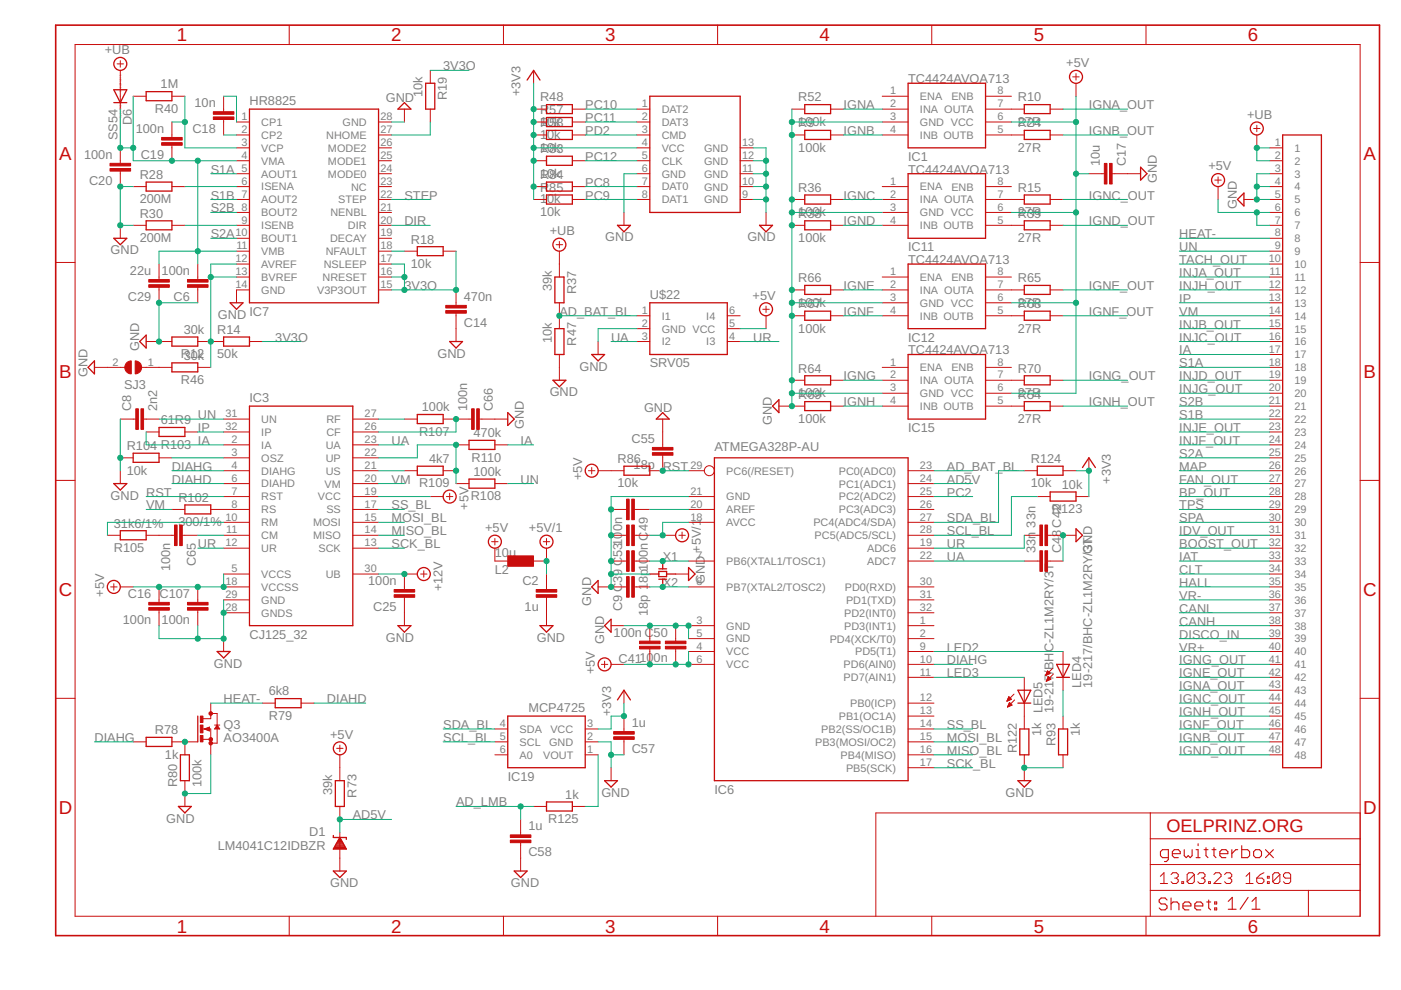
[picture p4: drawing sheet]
<svg xmlns="http://www.w3.org/2000/svg" width="297mm" height="210mm" viewBox="0 0 297 210" stroke-linecap="round" stroke-linejoin="round" font-family="sans-serif">
<defs><g id="words">
<g font-size="4" fill="#c90d0c">
<text x="37.5" y="8.8">1</text>
<text x="82.9" y="8.8">2</text>
<text x="128.3" y="8.8">3</text>
<text x="173.7" y="8.8">4</text>
<text x="219.2" y="8.8">5</text>
<text x="264.6" y="8.8">6</text>
<text x="12.6" y="33.9">A</text>
<text x="289.1" y="33.9">A</text>
<text x="12.6" y="80.1">B</text>
<text x="289.1" y="80.1">B</text>
<text x="12.5" y="126.4">C</text>
<text x="289" y="126.4">C</text>
<text x="12.5" y="172.6">D</text>
<text x="289" y="172.6">D</text>
<text x="37.5" y="197.7">1</text>
<text x="82.9" y="197.7">2</text>
<text x="128.3" y="197.7">3</text>
<text x="173.7" y="197.7">4</text>
<text x="219.2" y="197.7">5</text>
<text x="264.6" y="197.7">6</text>
</g>
<text font-size="3.9" fill="#c90d0c" x="247.3" y="176.5">OELPRINZ.ORG</text>
<g font-size="2.7" fill="#808080">
<text x="22.2" y="11.5">+UB</text>
<text x="94" y="14.9">3V3O</text>
<text x="192.5" y="17.7">TC4424AVOA</text>
<text x="209.5" y="17.7">713</text>
<text x="226.1" y="14.2">+5V</text>
<text x="32.9" y="23.9">R40</text>
<text x="34.1" y="18.8">1M</text>
<text x="41.2" y="22.7">10n</text>
<text x="52.9" y="22.3">HR8825</text>
<text x="81.8" y="21.6">GND</text>
<text x="89.6" y="20.6" transform="rotate(-90 89.6 20.6)">10k</text>
<text x="94.8" y="21.3" transform="rotate(-90 94.8 21.3)">R19</text>
<text x="110.4" y="20.4" transform="rotate(-90 110.4 20.4)">+3V3</text>
<text x="114.5" y="21.5">R48</text>
<text x="124.1" y="23.1">PC10</text>
<text x="169.3" y="21.5">R52</text>
<text x="178.8" y="23.1">IGNA</text>
<text x="215.8" y="21.5">R10</text>
<text x="230.9" y="23.1">IGNA_OUT</text>
<text x="24.9" y="29.8" transform="rotate(-90 24.9 29.8)">SS54</text>
<text x="28" y="26.6" transform="rotate(-90 28 26.6)">D6</text>
<text x="28.8" y="28.2">100n</text>
<text x="40.8" y="28.2">C18</text>
<text x="114.5" y="26.7">10k</text>
<text x="114.5" y="29.4">10k</text>
<text x="114.5" y="24.3">R57</text>
<text x="114.5" y="27">R58</text>
<text x="124.1" y="25.9">PC11</text>
<text x="124.1" y="28.6">PD2</text>
<text x="169.3" y="26.7">100k</text>
<text x="169.3" y="27">R9</text>
<text x="178.8" y="28.6">IGNB</text>
<text x="215.8" y="26.7">27R</text>
<text x="215.8" y="27">R24</text>
<text x="230.9" y="28.6">IGNB_OUT</text>
<text x="264.4" y="25.2">+UB</text>
<text x="17.8" y="33.7">100n</text>
<text x="29.8" y="33.7">C19</text>
<text x="114.5" y="32.2">10k</text>
<text x="114.5" y="32.5">R83</text>
<text x="124.1" y="34.1">PC12</text>
<text x="169.3" y="32.2">100k</text>
<text x="192.5" y="34.1">IC1</text>
<text x="215.8" y="32.2">27R</text>
<text x="233.2" y="35.2" transform="rotate(-90 233.2 35.2)">10u</text>
<text x="238.7" y="35.2" transform="rotate(-90 238.7 35.2)">C17</text>
<text x="18.9" y="39.2">C20</text>
<text x="29.6" y="37.9">R28</text>
<text x="44.7" y="36.8">S1A</text>
<text x="114.5" y="37.6">10k</text>
<text x="114.5" y="37.9">R84</text>
<text x="114.5" y="40.7">R85</text>
<text x="124.1" y="39.6">PC8</text>
<text x="169.3" y="40.7">R36</text>
<text x="192.5" y="36.8">TC4424AVOA713</text>
<text x="215.8" y="40.7">R15</text>
<text x="245.2" y="38.9" transform="rotate(-90 245.2 38.9)">GND</text>
<text x="256.2" y="36.1">+5V</text>
<text x="29.6" y="43.1">200M</text>
<text x="29.6" y="46.2">R30</text>
<text x="44.7" y="42.3">S1B</text>
<text x="44.7" y="45">S2B</text>
<text x="85.7" y="42.3">STEP</text>
<text x="85.7" y="47.8">DIR</text>
<text x="114.5" y="43.1">10k</text>
<text x="114.5" y="45.9">10k</text>
<text x="124.1" y="42.3">PC9</text>
<text x="169.3" y="45.9">100k</text>
<text x="169.3" y="46.2">R38</text>
<text x="178.8" y="42.3">IGNC</text>
<text x="178.8" y="47.8">IGND</text>
<text x="215.8" y="45.9">27R</text>
<text x="215.8" y="46.2">R39</text>
<text x="230.9" y="42.3">IGNC_OUT</text>
<text x="230.9" y="47.8">IGND_OUT</text>
<text x="262.2" y="44.4" transform="rotate(-90 262.2 44.4)">GND</text>
<text x="23.5" y="53.9">GND</text>
<text x="29.6" y="51.3">200M</text>
<text x="44.7" y="50.5">S2A</text>
<text x="87.1" y="51.6">R18</text>
<text x="116.5" y="49.8">+UB</text>
<text x="128.3" y="51.2">GND</text>
<text x="158.5" y="51.2">GND</text>
<text x="169.3" y="51.3">100k</text>
<text x="192.5" y="53.3">IC11</text>
<text x="215.8" y="51.3">27R</text>
<text x="250" y="53.3">UN</text>
<text x="250" y="50.5">HEAT-</text>
<text x="27.5" y="58.3">22u</text>
<text x="34.3" y="58.3">100n</text>
<text x="87.1" y="56.8">10k</text>
<text x="169.3" y="59.9">R66</text>
<text x="192.5" y="56">TC4424AVOA</text>
<text x="209.5" y="56">713</text>
<text x="215.8" y="59.9">R65</text>
<text x="250" y="58.7">INJA_OUT</text>
<text x="250" y="56">TACH_OUT</text>
<text x="27.1" y="63.8">C29</text>
<text x="36.8" y="63.8">C6</text>
<text x="85.7" y="61.5">3V3O</text>
<text x="98.3" y="63.8">470n</text>
<text x="117" y="61.7" transform="rotate(-90 117 61.7)">39k</text>
<text x="122.1" y="62.3" transform="rotate(-90 122.1 62.3)">R37</text>
<text x="137.8" y="63.4">U$22</text>
<text x="159.6" y="63.5">+5V</text>
<text x="169.3" y="65">100k</text>
<text x="169.3" y="65.3">R67</text>
<text x="178.8" y="61.5">IGNE</text>
<text x="215.8" y="65">27R</text>
<text x="215.8" y="65.3">R68</text>
<text x="230.9" y="61.5">IGNE_OUT</text>
<text x="250" y="64.2">IP</text>
<text x="250" y="61.5">INJH_OUT</text>
<text x="38.9" y="70.8">30k</text>
<text x="46" y="70.8">R14</text>
<text x="46.2" y="67.6">GND</text>
<text x="52.9" y="66.9">IC7</text>
<text x="98.3" y="69.3">C14</text>
<text x="118.6" y="66.9">AD_BAT_BL</text>
<text x="169.3" y="70.5">100k</text>
<text x="178.8" y="66.9">IGNF</text>
<text x="215.8" y="70.5">27R</text>
<text x="230.9" y="66.9">IGNF_OUT</text>
<text x="250" y="66.9">VM</text>
<text x="250" y="69.7">INJB_OUT</text>
<text x="29.5" y="74.5" transform="rotate(-90 29.5 74.5)">GND</text>
<text x="38.3" y="76">R12</text>
<text x="38.9" y="76.3">30k</text>
<text x="46" y="76">50k</text>
<text x="58.4" y="72.4">3V3O</text>
<text x="92.7" y="75.8">GND</text>
<text x="117" y="72.7" transform="rotate(-90 117 72.7)">10k</text>
<text x="122.1" y="73.3" transform="rotate(-90 122.1 73.3)">R47</text>
<text x="129.6" y="72.4">UA</text>
<text x="137.8" y="77.9">SRV05</text>
<text x="159.7" y="72.4">UR</text>
<text x="192.5" y="75.2">TC4424AVOA713</text>
<text x="192.5" y="72.4">IC12</text>
<text x="250" y="75.2">IA</text>
<text x="250" y="72.4">INJC_OUT</text>
<text x="250" y="77.9">S1A</text>
<text x="18.5" y="79.9" transform="rotate(-90 18.5 79.9)">GND</text>
<text x="26.3" y="82.6">SJ3</text>
<text x="38.3" y="81.4">R46</text>
<text x="122.9" y="78.6">GND</text>
<text x="169.3" y="79">R64</text>
<text x="178.8" y="80.6">IGNG</text>
<text x="215.8" y="79">R70</text>
<text x="230.9" y="80.6">IGNG_OUT</text>
<text x="250" y="80.6">INJD_OUT</text>
<text x="250" y="83.4">INJG_OUT</text>
<text x="27.8" y="87.2" transform="rotate(-90 27.8 87.2)">C8</text>
<text x="33.3" y="87.2" transform="rotate(-90 33.3 87.2)">2n2</text>
<text x="34.1" y="90">61R9</text>
<text x="41.9" y="88.8">UN</text>
<text x="52.9" y="85.3">IC3</text>
<text x="89.4" y="87.2">100k</text>
<text x="99" y="87.2" transform="rotate(-90 99 87.2)">100n</text>
<text x="104.5" y="87.2" transform="rotate(-90 104.5 87.2)">C66</text>
<text x="116.5" y="84.1">GND</text>
<text x="136.6" y="87.4">GND</text>
<text x="169.3" y="84.2">100k</text>
<text x="169.3" y="89.7">100k</text>
<text x="169.3" y="84.5">R69</text>
<text x="178.8" y="86.1">IGNH</text>
<text x="215.8" y="89.7">27R</text>
<text x="215.8" y="84.2">27R</text>
<text x="215.8" y="84.5">R54</text>
<text x="230.9" y="86.1">IGNH_OUT</text>
<text x="250" y="88.8">S1B</text>
<text x="250" y="86.1">S2B</text>
<text x="26.9" y="95.4">R104 R103</text>
<text x="41.9" y="91.6">IP</text>
<text x="41.9" y="94.3">IA</text>
<text x="83" y="94.3">UA</text>
<text x="88.9" y="92.4">R107</text>
<text x="100.4" y="92.7">470k</text>
<text x="110.4" y="94.3">IA</text>
<text x="111.1" y="90.9" transform="rotate(-90 111.1 90.9)">GND</text>
<text x="133.9" y="93.9">C55</text>
<text x="151.5" y="95.7">ATMEGA328P-AU</text>
<text x="163.7" y="90.1" transform="rotate(-90 163.7 90.1)">GND</text>
<text x="192.5" y="91.6">IC15</text>
<text x="250" y="91.6">INJE_OUT</text>
<text x="250" y="94.3">INJF_OUT</text>
<text x="26.9" y="100.6">10k</text>
<text x="36.5" y="99.8">DIAHG</text>
<text x="91" y="98.2">4k7</text>
<text x="100" y="97.9">R110</text>
<text x="100.4" y="100.9">100k</text>
<text x="123.4" y="101.9" transform="rotate(-90 123.4 101.9)">+5V</text>
<text x="130.9" y="98.2">R86</text>
<text x="134.3" y="99.4">18p</text>
<text x="140.5" y="99.8">RST</text>
<text x="200.7" y="99.8">AD_BAT_BL</text>
<text x="218.5" y="98.2">R124</text>
<text x="250" y="99.8">MAP</text>
<text x="250" y="97.1">S2A</text>
<text x="23.5" y="106">GND</text>
<text x="31" y="105.3">RST</text>
<text x="36.5" y="102.5">DIAHD</text>
<text x="37.8" y="106.4">R102</text>
<text x="83" y="102.5">VM</text>
<text x="88.9" y="103.3">R109</text>
<text x="99.8" y="106.1">R108</text>
<text x="110.4" y="102.5">UN</text>
<text x="130.9" y="103.4">10k</text>
<text x="200.7" y="105.3">PC2</text>
<text x="200.7" y="102.5">AD5V</text>
<text x="218.5" y="103.4">10k</text>
<text x="225.1" y="103.6">10k</text>
<text x="235.5" y="102.5" transform="rotate(-90 235.5 102.5)">+3V3</text>
<text x="250" y="105.3">BP_OUT</text>
<text x="250" y="102.5">FAN_OUT</text>
<text x="24.1" y="111.9">31k6/1%</text>
<text x="31" y="108">VM</text>
<text x="37.8" y="111.6">3</text>
<text x="39.3" y="111.6">00/1%</text>
<text x="83" y="110.8">MOSI_BL</text>
<text x="83" y="113.5">MISO_BL</text>
<text x="83" y="108">SS_BL</text>
<text x="99.3" y="108.1" transform="rotate(-90 99.3 108.1)">+5V</text>
<text x="102.9" y="112.8">+5V</text>
<text x="112.1" y="112.8">+5V/1</text>
<text x="131.9" y="112.7" transform="rotate(-90 131.9 112.7)">0n</text>
<text x="137.4" y="112.7" transform="rotate(-90 137.4 112.7)">49</text>
<text x="200.7" y="113.5">SCL_BL</text>
<text x="200.7" y="110.8">SDA_BL</text>
<text x="219.5" y="111.8" transform="rotate(-90 219.5 111.8)">33n</text>
<text x="223" y="108.8">R123</text>
<text x="250" y="113.5">IDV_OUT</text>
<text x="250" y="108">TPS</text>
<text x="250" y="110.8">SPA</text>
<text x="24.1" y="117">R105</text>
<text x="41.9" y="116.2">UR</text>
<text x="83" y="116.2">SCK_BL</text>
<text x="104.9" y="118.2">10</text>
<text x="107.9" y="118.2">u</text>
<text x="131.9" y="118.2" transform="rotate(-90 131.9 118.2)">5310</text>
<text x="137.4" y="118.2" transform="rotate(-90 137.4 118.2)">0n C</text>
<text x="140.5" y="119">X1</text>
<text x="148.6" y="117.2" transform="rotate(-90 148.6 117.2)">+5V/1</text>
<text x="200.7" y="119">UA</text>
<text x="200.7" y="116.2">UR</text>
<text x="219.5" y="117.3" transform="rotate(-90 219.5 117.3)">33n</text>
<text x="225" y="117.3" transform="rotate(-90 225 117.3)">C48 C42</text>
<text x="231.6" y="117.1" transform="rotate(-90 231.6 117.1)">3T</text>
<text x="250" y="119">IAT</text>
<text x="250" y="116.2">BOOST_OUT</text>
<text x="36.1" y="121.2" transform="rotate(-90 36.1 121.2)">100n</text>
<text x="41.5" y="120.1" transform="rotate(-90 41.5 120.1)">C65</text>
<text x="78.1" y="124">100n</text>
<text x="93.8" y="125.4" transform="rotate(-90 93.8 125.4)">+12V</text>
<text x="104.9" y="121.7">L2</text>
<text x="110.8" y="124">C2</text>
<text x="131.9" y="123.6" transform="rotate(-90 131.9 123.6)">39 C</text>
<text x="137.4" y="123.6" transform="rotate(-90 137.4 123.6)">8p10</text>
<text x="140.5" y="124.4">X2</text>
<text x="149.4" y="123.8" transform="rotate(-90 149.4 123.8)">GND</text>
<text x="250" y="121.7">CLT</text>
<text x="250" y="124.4">HALL</text>
<text x="22.1" y="126.5" transform="rotate(-90 22.1 126.5)">+5V</text>
<text x="27.1" y="126.8">C16</text>
<text x="33.8" y="126.8">C107</text>
<text x="79.1" y="129.5">C25</text>
<text x="111.2" y="129.5">1u</text>
<text x="125.3" y="128.4" transform="rotate(-90 125.3 128.4)">GND</text>
<text x="131.9" y="129.6" transform="rotate(-90 131.9 129.6)">C9 C</text>
<text x="137.4" y="130.6" transform="rotate(-90 137.4 130.6)">18p 1</text>
<text x="250" y="129.9">CANL</text>
<text x="250" y="127.2">VR-</text>
<text x="26" y="132.2">100n</text>
<text x="34.3" y="132.2">100n</text>
<text x="52.9" y="135.4">CJ125_32</text>
<text x="81.8" y="136.1">GND</text>
<text x="113.8" y="136.1">GND</text>
<text x="128.1" y="136.6" transform="rotate(-90 128.1 136.6)">GND</text>
<text x="130.1" y="135">100n C</text>
<text x="138.6" y="135">50</text>
<text x="250" y="135.4">DISCO_IN</text>
<text x="250" y="132.7">CANH</text>
<text x="45.4" y="141.6">GND</text>
<text x="126.1" y="142.9" transform="rotate(-90 126.1 142.9)">+5V</text>
<text x="131.2" y="140.5">C4110</text>
<text x="138.6" y="140.5">0n</text>
<text x="200.7" y="140.9">DIAHG</text>
<text x="200.7" y="138.1">LED2</text>
<text x="200.7" y="143.6">LED3</text>
<text x="250" y="143.6">IGNE_OUT</text>
<text x="250" y="140.9">IGNG_OUT</text>
<text x="250" y="138.1">VR+</text>
<text x="47.4" y="149.1">HEAT-</text>
<text x="57" y="147.5">6k8</text>
<text x="69.3" y="149.1">DIAHD</text>
<text x="229.2" y="145.8" transform="rotate(-90 229.2 145.8)">LED4</text>
<text x="231.6" y="145.8" transform="rotate(-90 231.6 145.8)">19-217/BHC-ZL1M2RY/GND</text>
<text x="250" y="149.1">IGNC_OUT</text>
<text x="250" y="146.3">IGNA_OUT</text>
<text x="32.9" y="155.7">R78</text>
<text x="47.4" y="154.6">Q3</text>
<text x="57" y="152.6">R79</text>
<text x="94" y="154.6">SDA_BL</text>
<text x="112" y="151">MCP4725</text>
<text x="129.6" y="151.8" transform="rotate(-90 129.6 151.8)">+3V3</text>
<text x="133.9" y="154.2">1u</text>
<text x="200.7" y="154.6">SS_BL</text>
<text x="221" y="151.3" transform="rotate(-90 221 151.3)">LED5</text>
<text x="223.3" y="151.3" transform="rotate(-90 223.3 151.3)">19-217/BHC-ZL1M2RY/3T</text>
<text x="250" y="154.6">IGNF_OUT</text>
<text x="250" y="151.8">IGNH_OUT</text>
<text x="20" y="157.3">DIAHG</text>
<text x="35" y="160.9">1k</text>
<text x="47.4" y="157.3">AO3400A</text>
<text x="70" y="156.6">+5V</text>
<text x="94" y="157.3">SCL_BL</text>
<text x="133.9" y="159.6">C57</text>
<text x="200.7" y="157.3">MOSI_BL</text>
<text x="200.7" y="160">MISO_BL</text>
<text x="215.6" y="159.7" transform="rotate(-90 215.6 159.7)">R122</text>
<text x="220.7" y="156.1" transform="rotate(-90 220.7 156.1)">1k</text>
<text x="223.8" y="158.2" transform="rotate(-90 223.8 158.2)">R93</text>
<text x="229" y="156.1" transform="rotate(-90 229 156.1)">1k</text>
<text x="250" y="157.3">IGNB_OUT</text>
<text x="250" y="160">IGND_OUT</text>
<text x="37.6" y="166.9" transform="rotate(-90 37.6 166.9)">R80</text>
<text x="42.8" y="166.9" transform="rotate(-90 42.8 166.9)">100k</text>
<text x="107.7" y="165.5">IC19</text>
<text x="200.7" y="162.8">SCK_BL</text>
<text x="70.4" y="168.5" transform="rotate(-90 70.4 168.5)">39k</text>
<text x="74.8" y="173.7">AD5V</text>
<text x="75.6" y="169.1" transform="rotate(-90 75.6 169.1)">R73</text>
<text x="96.7" y="171">AD_LMB</text>
<text x="119.9" y="169.4">1k</text>
<text x="127.5" y="168.9">GND</text>
<text x="151.5" y="168.3">IC6</text>
<text x="213.2" y="168.9">GND</text>
<text x="35.2" y="174.4">GND</text>
<text x="65.6" y="177.2">D1</text>
<text x="112" y="176.1">1u</text>
<text x="116.2" y="174.5">R125</text>
<text x="46.2" y="180.2">LM4041C12IDBZR</text>
<text x="112" y="181.5">C58</text>
<text x="70" y="188.1">GND</text>
<text x="108.3" y="188.1">GND</text>
</g>
<g font-size="2.3" fill="#808080">
<text x="136.1" y="22.8">1</text>
<text x="140.3" y="24">DAT2</text>
<text x="188.7" y="20">1</text>
<text x="188.7" y="22.8">2</text>
<text x="195.1" y="21.2">ENA</text>
<text x="195.1" y="24">INA OUTA</text>
<text x="201.7" y="21.2">ENB</text>
<text x="211.5" y="22.8">7</text>
<text x="211.5" y="20">8</text>
<text x="51.2" y="25.5">1</text>
<text x="51.2" y="28.2">2</text>
<text x="55.4" y="26.7">CP1</text>
<text x="55.4" y="29.4">CP2</text>
<text x="69.2" y="29.4">NHOME</text>
<text x="72.6" y="26.7">GND</text>
<text x="80.7" y="28.2">27</text>
<text x="80.7" y="25.5">28</text>
<text x="136.1" y="25.5">2</text>
<text x="136.1" y="28.2">3</text>
<text x="140.3" y="26.7">DAT3</text>
<text x="140.3" y="29.4">CMD</text>
<text x="188.7" y="25.5">3</text>
<text x="188.7" y="28.2">4</text>
<text x="195.1" y="26.7">GND VCC</text>
<text x="195.1" y="29.4">INB OUTB</text>
<text x="211.5" y="28.2">5</text>
<text x="211.5" y="25.5">6</text>
<text x="51.2" y="31">3</text>
<text x="51.2" y="33.7">4</text>
<text x="55.4" y="32.2">VCP</text>
<text x="55.4" y="34.9">VMA</text>
<text x="69.5" y="34.9">MODE1</text>
<text x="69.5" y="32.2">MODE2</text>
<text x="80.7" y="33.7">25</text>
<text x="80.7" y="31">26</text>
<text x="136.1" y="31">4</text>
<text x="136.1" y="33.7">5</text>
<text x="140.3" y="32.2">VCC</text>
<text x="140.3" y="34.9">CLK</text>
<text x="149.3" y="34.9">GND</text>
<text x="149.3" y="32.2">GND</text>
<text x="157.3" y="33.7">12</text>
<text x="157.3" y="31">13</text>
<text x="270.3" y="31">1</text>
<text x="270.3" y="33.7">2</text>
<text x="274.5" y="32.2">1</text>
<text x="274.5" y="34.9">2</text>
<text x="51.2" y="36.4">5</text>
<text x="51.2" y="39.2">6</text>
<text x="51.2" y="41.9">7</text>
<text x="55.4" y="37.6">AOUT1</text>
<text x="55.4" y="40.4">ISENA</text>
<text x="69.5" y="37.7">MODE0</text>
<text x="74.4" y="40.4">NC</text>
<text x="80.7" y="41.9">22</text>
<text x="80.7" y="39.2">23</text>
<text x="80.7" y="36.4">24</text>
<text x="136.1" y="36.4">6</text>
<text x="136.1" y="39.2">7</text>
<text x="136.1" y="41.9">8</text>
<text x="140.3" y="37.6">GND</text>
<text x="140.3" y="40.4">DAT0</text>
<text x="149.3" y="40.4">GND</text>
<text x="149.3" y="37.7">GND</text>
<text x="157.3" y="41.9">9</text>
<text x="157.3" y="39.2">10</text>
<text x="157.3" y="36.4">11</text>
<text x="188.7" y="39.2">1</text>
<text x="188.7" y="41.9">2</text>
<text x="195.1" y="40.4">ENA</text>
<text x="201.7" y="40.4">ENB</text>
<text x="211.5" y="41.9">7</text>
<text x="211.5" y="39.2">8</text>
<text x="270.3" y="36.4">3</text>
<text x="270.3" y="39.2">4</text>
<text x="270.3" y="41.9">5</text>
<text x="274.5" y="37.6">3</text>
<text x="274.5" y="40.4">4</text>
<text x="51.2" y="44.7">8</text>
<text x="51.2" y="47.4">9</text>
<text x="55.4" y="43.1">AOUT2</text>
<text x="55.4" y="45.9">BOUT2</text>
<text x="70.1" y="45.9">NENBL</text>
<text x="71.7" y="43.1">STEP</text>
<text x="80.7" y="47.4">20</text>
<text x="80.7" y="44.7">21</text>
<text x="140.3" y="43.1">DAT1</text>
<text x="149.3" y="43.1">GND</text>
<text x="188.7" y="44.7">3</text>
<text x="188.7" y="47.4">4</text>
<text x="195.1" y="43.1">INA OUTA</text>
<text x="195.1" y="45.9">GND VCC</text>
<text x="211.5" y="47.4">5</text>
<text x="211.5" y="44.7">6</text>
<text x="270.3" y="44.7">6</text>
<text x="270.3" y="47.4">7</text>
<text x="274.5" y="43.1">5</text>
<text x="274.5" y="45.9">6</text>
<text x="49.9" y="50.1">10</text>
<text x="50.1" y="52.9">11</text>
<text x="55.4" y="48.6">ISENB</text>
<text x="55.4" y="51.3">BOUT1</text>
<text x="70" y="51.3">DECAY</text>
<text x="73.8" y="48.6">DIR</text>
<text x="80.7" y="52.9">18</text>
<text x="80.7" y="50.1">19</text>
<text x="195.1" y="48.6">INB OUTB</text>
<text x="270.3" y="50.1">8</text>
<text x="270.3" y="52.9">9</text>
<text x="274.5" y="48.6">7</text>
<text x="274.5" y="51.3">8</text>
<text x="49.9" y="55.6">12</text>
<text x="49.9" y="58.3">13</text>
<text x="55.4" y="54.1">VMB</text>
<text x="55.4" y="56.8">AVREF</text>
<text x="55.4" y="59.6">BVREF</text>
<text x="68.4" y="59.6">NRESET</text>
<text x="68.6" y="56.8">NSLEEP</text>
<text x="69.1" y="54.1">NFAULT</text>
<text x="80.7" y="58.3">16</text>
<text x="80.7" y="55.6">17</text>
<text x="188.7" y="58.3">1</text>
<text x="195.1" y="59.6">ENA</text>
<text x="201.7" y="59.6">ENB</text>
<text x="211.5" y="58.3">8</text>
<text x="269" y="55.6">10</text>
<text x="269.2" y="58.3">11</text>
<text x="274.5" y="54.1">9</text>
<text x="274.5" y="56.8">10</text>
<text x="274.5" y="59.6">11</text>
<text x="49.9" y="61.1">14</text>
<text x="55.4" y="62.3">GND</text>
<text x="67.2" y="62.3">V3P3OUT</text>
<text x="80.7" y="61.1">15</text>
<text x="188.7" y="61.1">2</text>
<text x="188.7" y="63.8">3</text>
<text x="195.1" y="62.3">INA OUTA</text>
<text x="195.1" y="65">GND VCC</text>
<text x="211.5" y="63.8">6</text>
<text x="211.5" y="61.1">7</text>
<text x="269" y="61.1">12</text>
<text x="269" y="63.8">13</text>
<text x="274.5" y="62.3">12</text>
<text x="274.5" y="65">13</text>
<text x="136.1" y="66.6">1</text>
<text x="136.1" y="69.3">2</text>
<text x="140.3" y="67.8">I1</text>
<text x="140.3" y="70.5">GND VCC</text>
<text x="149.8" y="67.8">I4</text>
<text x="154.6" y="69.3">5</text>
<text x="154.6" y="66.6">6</text>
<text x="188.7" y="66.6">4</text>
<text x="195.1" y="67.8">INB OUTB</text>
<text x="211.5" y="66.6">5</text>
<text x="269" y="66.6">14</text>
<text x="269" y="69.3">15</text>
<text x="274.5" y="67.8">14</text>
<text x="274.5" y="70.5">15</text>
<text x="23.8" y="77.5">2</text>
<text x="31.4" y="77.5">1</text>
<text x="136.1" y="72">3</text>
<text x="140.3" y="73.2">I2</text>
<text x="149.8" y="73.2">I3</text>
<text x="154.6" y="72">4</text>
<text x="188.7" y="77.5">1</text>
<text x="211.5" y="77.5">8</text>
<text x="269" y="72">16</text>
<text x="269" y="74.8">17</text>
<text x="269" y="77.5">18</text>
<text x="274.5" y="73.2">16</text>
<text x="274.5" y="76">17</text>
<text x="188.7" y="80.3">2</text>
<text x="188.7" y="83">3</text>
<text x="195.1" y="78.7">ENA</text>
<text x="195.1" y="81.5">INA OUTA</text>
<text x="201.7" y="78.7">ENB</text>
<text x="211.5" y="83">6</text>
<text x="211.5" y="80.3">7</text>
<text x="269" y="80.3">19</text>
<text x="269" y="83">20</text>
<text x="274.5" y="78.7">18</text>
<text x="274.5" y="81.5">19</text>
<text x="47.8" y="88.5">31</text>
<text x="55.4" y="89.7">UN</text>
<text x="69.2" y="89.7">RF</text>
<text x="77.3" y="88.5">27</text>
<text x="188.7" y="85.7">4</text>
<text x="195.1" y="84.2">GND VCC</text>
<text x="195.1" y="86.9">INB OUTB</text>
<text x="211.5" y="85.7">5</text>
<text x="269" y="85.7">21</text>
<text x="269" y="88.5">22</text>
<text x="274.5" y="84.2">20</text>
<text x="274.5" y="86.9">21</text>
<text x="274.5" y="89.7">22</text>
<text x="47.8" y="91.2">32</text>
<text x="49.1" y="93.9">2</text>
<text x="55.4" y="92.4">IP</text>
<text x="55.4" y="95.1">IA</text>
<text x="69.1" y="95.2">UA</text>
<text x="69.2" y="92.4">CF</text>
<text x="77.3" y="93.9">23</text>
<text x="77.3" y="91.2">26</text>
<text x="269" y="91.2">23</text>
<text x="269" y="93.9">24</text>
<text x="274.5" y="92.4">23</text>
<text x="274.5" y="95.1">24</text>
<text x="49.1" y="96.7">3</text>
<text x="49.1" y="99.4">4</text>
<text x="55.4" y="97.9">OSZ</text>
<text x="55.4" y="100.6">DIAHG</text>
<text x="69.1" y="100.6">US</text>
<text x="69.1" y="97.9">UP</text>
<text x="77.3" y="99.4">21</text>
<text x="77.3" y="96.7">22</text>
<text x="146.4" y="99.4">29</text>
<text x="154" y="100.6">PC6(/RESET)</text>
<text x="177.8" y="100.6">PC0(ADC0)</text>
<text x="195.1" y="99.4">23</text>
<text x="269" y="96.7">25</text>
<text x="269" y="99.4">26</text>
<text x="274.5" y="97.9">25</text>
<text x="274.5" y="100.6">26</text>
<text x="49.1" y="102.2">6</text>
<text x="49.1" y="104.9">7</text>
<text x="49.1" y="107.6">8</text>
<text x="55.4" y="103.4">DIAHD</text>
<text x="55.4" y="106.1">RST</text>
<text x="67.4" y="106.1">VCC</text>
<text x="68.8" y="103.4">VM</text>
<text x="77.3" y="107.6">17</text>
<text x="77.3" y="104.9">19</text>
<text x="77.3" y="102.2">20</text>
<text x="146.4" y="104.9">21</text>
<text x="146.4" y="107.6">20</text>
<text x="154" y="106.1">GND</text>
<text x="177.8" y="106.1">PC2(ADC2)</text>
<text x="177.8" y="103.4">PC1(ADC1)</text>
<text x="195.1" y="107.6">26</text>
<text x="195.1" y="104.9">25</text>
<text x="195.1" y="102.2">24</text>
<text x="269" y="102.2">27</text>
<text x="269" y="104.9">28</text>
<text x="269" y="107.6">29</text>
<text x="274.5" y="103.4">27</text>
<text x="274.5" y="106.1">28</text>
<text x="47.8" y="110.4">10</text>
<text x="48" y="113.1">11</text>
<text x="55.4" y="108.8">RS</text>
<text x="55.4" y="111.6">RM</text>
<text x="66.4" y="111.6">MOSI</text>
<text x="69.2" y="108.8">SS</text>
<text x="77.3" y="113.1">14</text>
<text x="77.3" y="110.4">15</text>
<text x="146.4" y="110.4">18</text>
<text x="154" y="108.8">AREF</text>
<text x="154" y="111.6">AVCC</text>
<text x="172.4" y="111.6">PC4(ADC4/SDA)</text>
<text x="177.8" y="108.8">PC3(ADC3)</text>
<text x="195.1" y="113.1">28</text>
<text x="195.1" y="110.4">27</text>
<text x="269" y="110.4">30</text>
<text x="269" y="113.1">31</text>
<text x="274.5" y="108.8">29</text>
<text x="274.5" y="111.6">30</text>
<text x="47.8" y="115.8">12</text>
<text x="55.4" y="114.3">CM</text>
<text x="55.4" y="117.1">UR</text>
<text x="66.4" y="114.3">MISO</text>
<text x="67.5" y="117.1">SCK</text>
<text x="77.3" y="115.8">13</text>
<text x="147.7" y="118.6">7</text>
<text x="154" y="119.8">PB6(XTAL1/TOSC1)</text>
<text x="172.7" y="114.3">PC5(ADC5/SCL)</text>
<text x="183.9" y="119.8">ADC7</text>
<text x="183.9" y="117.1">ADC6</text>
<text x="195.1" y="118.6">22</text>
<text x="195.1" y="115.8">19</text>
<text x="269" y="115.8">32</text>
<text x="269" y="118.6">33</text>
<text x="274.5" y="114.3">31</text>
<text x="274.5" y="117.1">32</text>
<text x="274.5" y="119.8">33</text>
<text x="47.8" y="124.1">18</text>
<text x="49.1" y="121.3">5</text>
<text x="55.4" y="122.5">VCCS</text>
<text x="55.4" y="125.3">VCCSS</text>
<text x="69.1" y="122.5">UB</text>
<text x="77.3" y="121.3">30</text>
<text x="147.7" y="124.1">8</text>
<text x="154" y="125.3">PB7(XTAL2/TOSC2)</text>
<text x="179.1" y="125.3">PD0(RXD)</text>
<text x="195.1" y="124.1">30</text>
<text x="269" y="121.3">34</text>
<text x="269" y="124.1">35</text>
<text x="274.5" y="122.5">34</text>
<text x="274.5" y="125.3">35</text>
<text x="47.8" y="126.8">29</text>
<text x="47.8" y="129.5">28</text>
<text x="55.4" y="128">GND</text>
<text x="55.4" y="130.7">GNDS</text>
<text x="179" y="130.7">PD2(INT0)</text>
<text x="179.4" y="128">PD1(TXD)</text>
<text x="195.1" y="129.5">32</text>
<text x="195.1" y="126.8">31</text>
<text x="269" y="126.8">36</text>
<text x="269" y="129.5">37</text>
<text x="274.5" y="128">36</text>
<text x="274.5" y="130.7">37</text>
<text x="147.7" y="132.3">3</text>
<text x="147.7" y="135">5</text>
<text x="147.7" y="137.7">4</text>
<text x="154" y="133.5">GND</text>
<text x="154" y="136.2">GND</text>
<text x="175.9" y="136.2">PD4(XCK/T0)</text>
<text x="179" y="133.5">PD3(INT1)</text>
<text x="195.1" y="137.7">9</text>
<text x="195.1" y="135">2</text>
<text x="195.1" y="132.3">1</text>
<text x="269" y="132.3">38</text>
<text x="269" y="135">39</text>
<text x="269" y="137.7">40</text>
<text x="274.5" y="133.5">38</text>
<text x="274.5" y="136.2">39</text>
<text x="147.7" y="140.5">6</text>
<text x="154" y="139">VCC</text>
<text x="154" y="141.7">VCC</text>
<text x="178.9" y="141.7">PD6(AIN0)</text>
<text x="181.3" y="139">PD5(T1)</text>
<text x="195.1" y="143.2">11</text>
<text x="195.1" y="140.5">10</text>
<text x="269" y="140.5">41</text>
<text x="269" y="143.2">42</text>
<text x="274.5" y="139">40</text>
<text x="274.5" y="141.7">41</text>
<text x="178.9" y="144.4">PD7(AIN1)</text>
<text x="180.3" y="149.9">PB0(ICP)</text>
<text x="195.1" y="148.7">12</text>
<text x="269" y="146">43</text>
<text x="269" y="148.7">44</text>
<text x="274.5" y="144.4">42</text>
<text x="274.5" y="147.2">43</text>
<text x="274.5" y="149.9">44</text>
<text x="106" y="154.2">4</text>
<text x="110.2" y="155.4">SDA</text>
<text x="116.7" y="155.4">VCC</text>
<text x="124.5" y="154.2">3</text>
<text x="174.1" y="155.4">PB2(SS/OC1B)</text>
<text x="177.8" y="152.7">PB1(OC1A)</text>
<text x="195.1" y="154.2">14</text>
<text x="195.1" y="151.4">13</text>
<text x="269" y="151.4">45</text>
<text x="269" y="154.2">46</text>
<text x="274.5" y="152.6">45</text>
<text x="274.5" y="155.4">46</text>
<text x="106" y="156.9">5</text>
<text x="106" y="159.7">6</text>
<text x="110.2" y="158.1">SCL</text>
<text x="110.2" y="160.9">A0</text>
<text x="115.1" y="160.9">VOUT</text>
<text x="116.4" y="158.1">GND</text>
<text x="124.5" y="159.7">1</text>
<text x="124.5" y="156.9">2</text>
<text x="172.8" y="158.1">PB3(MOSI/OC2)</text>
<text x="178.2" y="160.9">PB4(MISO)</text>
<text x="195.1" y="159.7">16</text>
<text x="195.1" y="156.9">15</text>
<text x="269" y="156.9">47</text>
<text x="269" y="159.7">48</text>
<text x="274.5" y="158.1">47</text>
<text x="274.5" y="160.9">48</text>
<text x="179.4" y="163.6">PB5(SCK)</text>
<text x="195.1" y="162.4">17</text>
</g>
<g font-size=".6" fill="#ffba08">
<text x="25.7" y="19.5" transform="rotate(-90 25.7 19.5)">SpiceOrder 1</text>
<text x="25.7" y="25" transform="rotate(-90 25.7 25)">SpiceOrder 2</text>
</g>
</g></defs>
<g fill="none" stroke="#c90d0c" stroke-width=".21">
<path d="M15.9 9.4h272.5v184.9h-272.5zM24.8 13.5h1.4M25.5 12.9v1.3M25.5 14.9v8.2M61.3 5.3v4.1M91.2 14.9v2.8M106.7 5.3v4.1M113.1 14.9v2.8M152.1 5.3v4.1M197.5 5.3v4.1M227.4 16.3h1.4M228.1 15.6v1.4"/>
<path d="M228.1 17.7v2.7M243 5.3v4.1M25.5 31.3v3.3M25.5 36.3v3.3M28.2 39.6h2.8M28.2 20.4h2.8M36.4 39.6h2.8M36.4 20.4h2.8M36.4 25.9v3.3M36.4 30.8v3.3M47.4 20.4v3.3M47.4 25.3v3.3"/>
<path d="M50.1 28.6h2.8M50.1 36.8h2.8M50.1 31.3h2.8M50.1 34.1h2.8M50.1 39.6h2.8M50.1 25.9h2.8M80.3 28.6h2.7M80.3 36.8h2.7M80.3 31.3h2.7M80.3 34.1h2.7M80.3 39.6h2.7M80.3 25.9h2.7"/>
<path d="M85.7 23.1v2.8M91.2 23.1v2.8M113.1 28.6h2.8M113.1 23.1h2.8M113.1 34.1h2.8M113.1 39.6h2.8M113.1 25.9h2.8M121.3 28.6h2.8M121.3 23.1h2.8M121.3 34.1h2.8M121.3 39.6h2.8M121.3 25.9h2.8"/>
<path d="M135 28.6h2.8M135 23.1h2.8M135 36.8h2.8M135 31.3h2.8M135 34.1h2.8M135 39.6h2.8M135 25.9h2.8M156.9 36.8h2.8M156.9 31.3h2.8M156.9 34.1h2.8M156.9 39.6h2.8M167.9 28.6h2.7"/>
<path d="M167.9 23.1h2.7M176.1 28.6h2.7M176.1 23.1h2.7M187 28.6h5.5M187 23.1h5.5M187 39.6h5.5M187 20.4h5.5M187 25.9h5.5M209 28.6h8.2M209 23.1h8.2M209 39.6h5.4M209 20.4h5.4"/>
<path d="M209 25.9h5.4M222.7 28.6h2.7M222.7 23.1h2.7M230.9 36.8h3.2M235.8 36.8h6M257.6 38.2h1.3M258.3 37.5v1.4M258.3 39.6v2.7M265.8 27.2h1.3M266.5 26.6v1.3M266.5 28.6v2.7M269.2 36.8h2.7"/>
<path d="M269.2 31.3h2.7M269.2 34.1h2.7M269.2 39.6h2.7M11.8 55.6h4.1M25.5 47.8v2.7M28.2 47.8h2.8M33.7 56v3.3M36.4 47.8h2.8M41.9 56v3.3M50.1 42.3h2.8M50.1 47.8h2.8M50.1 45h2.8"/>
<path d="M50.1 50.5h2.8M50.1 53.3h2.8M50.1 56h2.8M50.1 58.7h2.8M80.3 42.3h2.7M80.3 47.8h2.7M80.3 45h2.7M80.3 50.5h2.7M80.3 53.3h2.7M80.3 56h2.7M80.3 58.7h2.7M85.7 53.3h2.8"/>
<path d="M94 53.3h2.7M113.1 42.3h2.8M117.9 51.9h1.4M118.6 51.2v1.4M118.6 53.3v5.4M121.3 42.3h2.8M132.3 45v2.8M135 42.3h2.8M156.9 42.3h2.8M162.4 45v2.8M167.9 42.3h2.7M167.9 47.8h2.7"/>
<path d="M176.1 42.3h2.7M176.1 47.8h2.7M187 42.3h5.5M187 47.8h5.5M187 45h5.5M187 58.7h5.5M209 42.3h8.2M209 47.8h8.2M209 45h5.4M209 58.7h5.4M222.7 42.3h2.7M222.7 47.8h2.7"/>
<path d="M263.7 42.3h2.8M269.2 42.3h2.7M269.2 47.8h2.7M269.2 45h2.7M269.2 50.5h2.7M269.2 53.3h2.7M269.2 56h2.7M269.2 58.7h2.7M288.4 55.6h4.1M20 77.9h6.5M30 77.9h6.4M31 72.4h5.4"/>
<path d="M33.7 60.9v3.3M41.9 60.9v3.3M41.9 72.4h5.5M41.9 77.9h2.8M52.9 61.5h-2.8v2.7M52.9 72.4h2.7M80.3 61.5h2.7M96.7 61.5v3.2M96.7 66.4v6M118.6 64.2v5.5M118.6 75.2v5.4M126.8 72.4v2.8"/>
<path d="M135 67h2.8M135 69.7h2.8M135 72.4h2.8M154.2 67h2.7M154.2 69.7h2.7M154.2 72.4h2.7M161.7 65.6h1.4M162.4 64.9v1.4M162.4 67v2.7M167.9 61.5h2.7M167.9 67h2.7M176.1 61.5h2.7"/>
<path d="M176.1 67h2.7M187 61.5h5.5M187 67h5.5M187 64.2h5.5M187 77.9h5.5M209 61.5h8.2M209 67h8.2M209 64.2h5.4M209 77.9h5.4M222.7 61.5h2.7M222.7 67h2.7M269.2 61.5h2.7"/>
<path d="M269.2 67h2.7M269.2 64.2h2.7M269.2 69.7h2.7M269.2 72.4h2.7M269.2 75.2h2.7M269.2 77.9h2.7M25.5 97.1h2.7M25.5 88.9h3.3M25.5 99.8v2.7M30.4 88.9h3.3M31 91.6h2.7M33.7 97.1h2.7"/>
<path d="M39.2 91.6h2.7M47.4 91.6h5.5M47.4 97.1h5.5M47.4 88.9h5.5M47.4 99.8h5.5M47.4 94.3h5.5M74.8 91.6h5.5M74.8 97.1h5.5M74.8 88.9h5.5M74.8 99.8h5.5M74.8 94.3h5.5M85.7 88.9h2.8"/>
<path d="M85.7 99.8h2.8M94 88.9h6M94 99.8h2.7M96.7 94.3h2.7M101.6 88.9h6.1M104.9 94.3h2.8M124.8 99.8h1.3M125.5 99.1v1.4M126.8 99.8h5.5M140.5 96.5v3.3h-2.7M140.5 88.9v6M146 99.8h3.3"/>
<path d="M165.1 86.1h5.5M167.9 80.6h2.7M176.1 86.1h2.7M176.1 80.6h2.7M187 86.1h5.5M187 80.6h5.5M187 83.4h5.5M192.5 99.8h5.5M209 86.1h8.2M209 80.6h8.2M209 83.4h5.4M217.2 99.8h2.7"/>
<path d="M222.7 86.1h2.7M222.7 80.6h2.7M225.4 99.8h2.7M230.9 97.1v2.7M269.2 91.6h2.7M269.2 97.1h2.7M269.2 88.9h2.7M269.2 99.8h2.7M269.2 94.3h2.7M269.2 86.1h2.7M269.2 80.6h2.7M269.2 83.4h2.7"/>
<path d="M11.8 101.9h4.1M22.8 113.5h2.7M31 113.5h6M36.4 108h2.8M38.7 113.5h3.2M44.7 108h8.2M47.4 105.3h5.5M47.4 113.5h5.5M47.4 102.5h5.5M47.4 110.7h5.5M47.4 116.2h5.5M74.8 105.3h5.5"/>
<path d="M74.8 108h5.5M74.8 113.5h5.5M74.8 102.5h5.5M74.8 110.7h5.5M74.8 116.2h5.5M91.2 105.3h2.8M94.6 105.3h1.4M95.3 104.6v1.4M96.7 102.5h2.7M104.2 114.9h1.4M104.9 102.5h2.8M104.9 116.2v2.8h2.8"/>
<path d="M104.9 114.2v1.3M115.2 114.9h1.3M115.9 116.2v2.8h-2.8M115.9 114.2v1.3M129.6 108h3.2M129.6 113.5h3.2M129.6 119h3.2M134.5 108h3.3M134.5 113.5h3.3M134.5 119h3.3M140.5 113.5h2.8M143.9 113.5h1.4"/>
<path d="M144.6 112.8v1.4M146 105.3h5.5M146 108h5.5M146 110.7h5.5M146 119h5.5M192.5 105.3h5.5M192.5 108h5.5M192.5 113.5h5.5M192.5 102.5h5.5M192.5 110.7h5.5M192.5 116.2h5.5M192.5 119h5.5"/>
<path d="M217.2 113.5h3.3M217.2 119h3.3M219.9 105.3h2.8M222.1 113.5h6M222.1 119h3.3M228.1 105.3h2.8M269.2 105.3h2.7M269.2 108h2.7M269.2 113.5h2.7M269.2 102.5h2.7M269.2 110.7h2.7M269.2 116.2h2.7"/>
<path d="M269.2 119h2.7M288.4 101.9h4.1M23.5 124.4h1.3M24.1 123.8v1.3M25.5 124.4h2.7M33.7 124.4v3.3M33.7 129.4v3.3M41.9 124.4v3.3M41.9 129.4v3.3M47.4 121.7h5.5M47.4 127.2h5.5M47.4 129.9h5.5"/>
<path d="M47.4 124.4h5.5M47.4 135.4v2.7M74.8 121.7h5.5M85.7 126.6v6.1M88.5 121.7h-2.8v3.3M89.2 121.7h1.3M89.9 121v1.4M115.9 121.7v3.3M115.9 126.6v6.1M126.8 124.4h6M129.6 132.7h2.7M134.5 124.4h3.3"/>
<path d="M137.8 132.7v3.2M137.8 137.6v3.3M143.3 121.7h2.7M143.3 132.7v3.2M143.3 137.6v3.3M146 124.4h5.5M146 132.7h5.5M146 135.4h5.5M146 138.1h5.5M192.5 127.2h5.5M192.5 129.9h5.5M192.5 124.4h5.5"/>
<path d="M192.5 132.7h5.5M192.5 135.4h5.5M192.5 138.1h5.5M225.4 138.1v8.2M269.2 121.7h2.7M269.2 127.2h2.7M269.2 129.9h2.7M269.2 124.4h2.7M269.2 132.7h2.7M269.2 135.4h2.7M269.2 138.1h2.7M11.8 148.1h4.1"/>
<path d="M28.2 157.3h2.8M36.4 157.3h5.5M39.2 157.3v2.7M43 154.6h1.7v5.4M43 156.8h1.7M43.3 154.6l1.1-.4v.8zM44.7 149.1v3.3h-1.7M44.7 151.3h1.3v6.3h-1.3M45.5 153.7h1.1M46 153.7l.6 .9h-1.1zM55.6 149.1h2.8M63.8 149.1h2.8"/>
<path d="M71.4 158.7h1.3M72.1 158v1.4M104.9 157.3h2.8M104.9 154.6h2.8M124.1 157.3h2.7M124.1 154.6h2.7M127.5 140.9h1.4M128.2 140.2v1.4M129.6 140.9h2.7M132.3 146.3v2.8M132.3 151.8v3.3M132.3 156.8v3.2"/>
<path d="M146 140.9h5.5M192.5 157.3h5.5M192.5 149.1h5.5M192.5 154.6h5.5M192.5 140.9h5.5M192.5 143.6h5.5M192.5 151.8h5.5M213.5 148.5h.3M213.6 148.4h.5M213.6 149.9h.1M213.7 148.3h.7M213.7 148.1h.6"/>
<path d="M213.7 149.7h.3M213.7 149.6h.6M213.8 148h.4M213.8 149.5h.7M213.8 147.9h.3M213.9 147.7h.1M213.9 149.3h.5M213.9 147.7l-.4 1M213.9 147.7l.5 .6-.9 .4M213.9 149.2h.4M214 149.1h.2M214 148.9l.6 .6-1 .4z"/>
<path d="M215 147.2l-1.5 1.5M215.1 148.4l-1.5 1.5M217.2 143.6v11M221.7 143.1h.2M221.8 143h.4M221.8 142.9h.7M221.9 144.3h.2M221.9 142.7h.7M222 142.6h.4M222 144.2h.4M222 144h.7M222 142.5h.3"/>
<path d="M222.1 143.9h.6M222.1 142.3h.1M222.1 142.2l.6 .6-1 .4zM222.1 143.8h.4M222.2 143.6h.2M222.2 143.5h.1M222.2 143.5l-.4 .9M222.2 143.5l.6 .5-1 .4M223.2 141.7l-1.5 1.5M223.3 142.9l-1.5 1.5M225.4 151.8v2.8M269.2 157.3h2.7"/>
<path d="M269.2 149.1h2.7M269.2 154.6h2.7M269.2 140.9h2.7M269.2 143.6h2.7M269.2 146.3h2.7M269.2 151.8h2.7M288.4 148.1h4.1M39.2 165.5v5.5M72.1 160v5.5M72.1 171v2.7M72.1 176.5v8.2M104.9 160h2.8"/>
<path d="M110.4 173.7v3.3M110.4 178.6v6.1M113.1 171h2.8M121.3 171h2.8M124.1 160h2.7M129.6 162.8v2.7M192.5 160h5.5M192.5 162.8h5.5M217.2 160v5.5M225.4 160v2.8M243.9 172.4v21.9M243.9 177.8h44.5"/>
<path d="M269.2 160h2.7M288.4 172.4h-102.7v21.9M61.3 194.3v4.1M106.7 194.3v4.1M152.1 194.3v4.1M197.5 194.3v4.1M243 194.3v4.1M243.9 188.8h44.5M243.9 183.3h44.5M246 185.8l.8-.8v2.3M246 187.3h1.5M248.3 185.4l.4-.4h.7l.4 .4v.4l-.4 .4"/>
<path d="M249 186.2h.4M249.4 186.2l.4 .4v.3l-.4 .4h-.7l-.4-.4M250.6 186.9h.4v.4h-.4zM253.2 185.4v1.5l-.4 .4h-.7l-.4-.4M253.2 185.4l-.4-.4h-.7l-.4 .4v1.5M253.2 185.4l-1.5 1.5M254 185.4l.3-.4h.8l.4 .4v.4l-.4 .4M254.7 186.2h.4M255.1 186.2l.4 .4v.3l-.4 .4h-.8l-.3-.4M256.2 186.9h.4v.4h-.4zM257.4 185.4l.3-.4h.8l.4 .4v.4l-1.5 1.5h1.5M259.6 185.4l.4-.4h.8l.4 .4v.4l-.4 .4"/>
<path d="M260.4 186.2h.4M260.8 186.2l.4 .4v.3l-.4 .4h-.8l-.4-.4M264.2 187.3h1.5M264.2 185.8l.7-.8v2.3M266.4 186.2h1.2l.4 .4v.3l-.4 .4h-.8l-.4-.4zM268 185l-.8 .4-.8 .8M268.7 186.9h.4v.4h-.4zM268.7 185.8h.4v.4h-.4zM271.4 185.4v1.5l-.4 .4h-.8l-.3-.4M271.4 185.4l-.4-.4h-.8l-.3 .4v1.5M271.4 185.4l-1.5 1.5M273.6 186.2h-1.1l-.4-.4v-.4l.4-.4h.8l.3 .4v1.5l-.3 .4h-.8l-.4-.4"/>
<path d="M277.4 188.8v5.5"/>
<circle cx="150.4" cy="99.8" r="1.06"/>
</g>
<g fill="#c90d0c" stroke="#c90d0c" stroke-width=".21">
<path d="M31.5 128.8h4.4v.6h-4.4z"/>
<path d="M31.5 127.7h4.4v.6h-4.4z"/>
<path d="M83.6 125h4.3v.5h-4.3z"/>
<path d="M83.6 126.1h4.3v.5h-4.3z"/>
<path d="M39.8 128.8h4.3v.6h-4.3z"/>
<path d="M39.8 127.7h4.3v.6h-4.3z"/>
<path d="M37 111.3h.5v4.4h-.5z"/>
<path d="M38.1 111.3h.6v4.4h-.6z"/>
<path d="M100 86.7h.5v4.3h-.5z"/>
<path d="M101.1 86.7h.5v4.3h-.5z"/>
<path d="M29.9 86.7h.5v4.3h-.5z"/>
<path d="M28.8 86.7h.5v4.3h-.5z"/>
<path d="M42.5 151.8h.5v1.4h-.5z"/>
<path d="M42.5 155.9h.5v1.4h-.5z"/>
<path d="M42.5 153.7h.5v1.7h-.5z"/>
<path d="M234.1 34.6h.6v4.4h-.6z"/>
<path d="M235.2 34.6h.6v4.4h-.6z"/>
<path d="M39.8 59.3h4.3v.5h-4.3z"/>
<path d="M39.8 60.4h4.3v.5h-4.3z"/>
<path d="M94.5 64.7h4.4v.6h-4.4z"/>
<path d="M94.5 65.8h4.4v.6h-4.4z"/>
<path d="M45.2 23.7h4.4v.5h-4.4z"/>
<path d="M45.2 24.8h4.4v.5h-4.4z"/>
<path d="M34.3 29.1h4.3v.6h-4.3z"/>
<path d="M34.3 30.2h4.3v.6h-4.3z"/>
<path d="M23.3 34.6h4.4v.6h-4.4z"/>
<path d="M23.3 35.7h4.4v.6h-4.4z"/>
<path d="M31.5 59.3h4.4v.5h-4.4z"/>
<path d="M31.5 60.4h4.4v.5h-4.4z"/>
<path d="M133.9 122.3h.6v4.3h-.6z"/>
<path d="M132.8 122.3h.6v4.3h-.6z"/>
<path d="M133.9 116.8h.6v4.3h-.6z"/>
<path d="M132.8 116.8h.6v4.3h-.6z"/>
<path d="M135.6 135.9h4.4v.6h-4.4z"/>
<path d="M135.6 137h4.4v.6h-4.4z"/>
<path d="M220.5 111.3h.5v4.4h-.5z"/>
<path d="M221.6 111.3h.5v4.4h-.5z"/>
<path d="M220.5 116.8h.5v4.3h-.5z"/>
<path d="M221.6 116.8h.5v4.3h-.5z"/>
<path d="M132.8 105.8h.6v4.4h-.6z"/>
<path d="M133.9 105.8h.6v4.4h-.6z"/>
<path d="M141.1 137h4.3v.6h-4.3z"/>
<path d="M141.1 135.9h4.3v.6h-4.3z"/>
<path d="M133.9 111.3h.6v4.4h-.6z"/>
<path d="M132.8 111.3h.6v4.4h-.6z"/>
<path d="M138.3 96h4.4v.5h-4.4z"/>
<path d="M138.3 94.9h4.4v.5h-4.4z"/>
<path d="M130.1 155.1h4.4v.6h-4.4z"/>
<path d="M130.1 156.2h4.4v.6h-4.4z"/>
<path d="M108.2 177h4.4v.6h-4.4z"/>
<path d="M108.2 178.1h4.4v.6h-4.4z"/>
<path d="M107.7 117.9h5.4v2.2h-5.4z"/>
<path d="M113.7 126.1h4.3v.5h-4.3z"/>
<path d="M113.7 125h4.3v.5h-4.3z"/>
</g>
<g fill="none" stroke="#c90d0c" stroke-width=".28">
<path d="M24.1 19h2.8l-1.4 2.8zM31 19.4h5.4v2h-5.4zM90.3 17.7h1.9v5.4h-1.9zM111.8 17l1.3-2.1 1.4 2.1M192.5 17.7h16.5v13.6h-16.5zM24.1 21.8h2.8M31 38.6h5.4v1.9h-5.4zM52.9 23.1h27.4v41.1h-27.4zM85.7 21.8l1.4 1.3h-2.7zM115.9 27.6h5.4v2h-5.4zM115.9 22.2h5.4v1.9h-5.4zM115.9 38.6h5.4v1.9h-5.4z"/>
<path d="M115.9 24.9h5.4v1.9h-5.4zM115.9 33.1h5.4v2h-5.4zM137.8 20.4h19.1v24.6h-19.1zM170.6 27.6h5.5v2h-5.5zM170.6 22.2h5.5v1.9h-5.5zM192.5 36.8h16.5v13.7h-16.5zM217.2 27.6h5.5v2h-5.5zM217.2 22.2h5.5v1.9h-5.5zM241.8 35.5l1.4 1.3-1.4 1.4zM271.9 28.6h8.3v134.2h-8.3zM24.1 50.5h2.8l-1.4 1.4zM31 46.8h5.4v1.9h-5.4z"/>
<path d="M88.5 52.3h5.5v1.9h-5.5zM115.9 41.3h5.4v2h-5.4zM117.6 58.7h2v5.5h-2zM130.9 47.8h2.8l-1.4 1.3zM161 47.8h2.8l-1.4 1.3zM170.6 41.3h5.5v2h-5.5zM170.6 46.8h5.5v1.9h-5.5zM192.5 56h16.5v13.7h-16.5zM217.2 41.3h5.5v2h-5.5zM217.2 46.8h5.5v1.9h-5.5zM262.4 42.3l1.3-1.4v2.8zM20 76.5v2.8l-1.3-1.4z"/>
<path d="M29.6 72.4l1.4-1.3v2.7zM36.4 71.5h5.5v1.9h-5.5zM36.4 76.9h5.5v1.9h-5.5zM47.4 71.5h5.5v1.9h-5.5zM48.8 64.2h2.7l-1.4 1.4zM95.3 72.4h2.8l-1.4 1.4zM117.6 69.7h2v5.5h-2zM125.5 75.2h2.7l-1.4 1.3zM137.8 64.2h16.4v11h-16.4zM170.6 60.5h5.5v1.9h-5.5zM170.6 66h5.5v1.9h-5.5zM170.6 79.7h5.5v1.9h-5.5z"/>
<path d="M192.5 75.2h16.5v13.7h-16.5zM217.2 60.5h5.5v1.9h-5.5zM217.2 66h5.5v1.9h-5.5zM217.2 79.7h5.5v1.9h-5.5zM28.2 96.1h5.5v1.9h-5.5zM33.7 90.6h5.5v1.9h-5.5zM52.9 86.1h21.9v46.6h-21.9zM88.5 87.9h5.5v1.9h-5.5zM88.5 98.8h5.5v2h-5.5zM99.4 93.4h5.5v1.9h-5.5zM107.7 87.5l1.3 1.4-1.3 1.3zM117.2 80.6h2.8l-1.4 1.4z"/>
<path d="M132.3 98.8h5.5v2h-5.5zM140.5 87.5l1.4 1.4h-2.8zM151.5 97.1h41v68.4h-41zM165.1 84.8v2.7l-1.3-1.4zM170.6 85.2h5.5v1.9h-5.5zM217.2 85.2h5.5v1.9h-5.5zM219.9 98.8h5.5v2h-5.5zM229.5 99.1l1.4-2 1.3 2M24.1 102.5h2.8l-1.4 1.4zM25.5 112.5h5.5v1.9h-5.5zM39.2 107.1h5.5v1.9h-5.5zM99.4 101.6h5.5v1.9h-5.5z"/>
<path d="M140.5 119v1.6M222.7 104.3h5.4v1.9h-5.4zM228.1 112.1l1.4 1.4-1.4 1.4zM46 138.1h2.8l-1.4 1.4zM84.4 132.7h2.7l-1.4 1.3zM114.5 132.7h2.7l-1.3 1.3zM125.5 124.4l1.3-1.3v2.7zM128.2 132.7l1.4-1.4v2.7zM137.8 121.7h1.9M139.7 122.8h1.6M139.7 120.6h1.6M139.7 121.2h1.6v1.1h-1.6z"/>
<path d="M140.5 122.8v1.6M141.3 121.7h2M146 120.3l1.4 1.4-1.4 1.4zM31 156.3h5.4v2h-5.4zM41.9 151.8v5.5M43.6 154.6l.7 .2v-.5l-.6 .3M46 154l.3 .4h-.5zM58.4 148.1h5.4v2h-5.4zM107.7 151.8h16.4v11h-16.4zM130.9 148.4l1.4-2.1 1.4 2.1M215.8 146.3h2.7l-1.3 2.8zM215.8 149.1h2.7"/>
<path d="M216.2 154.6h1.9v5.4h-1.9zM224 140.9h2.8l-1.4 2.7zM224 143.6h2.8M224.4 154.6h2v5.4h-2zM37.8 171h2.8l-1.4 1.4zM38.2 160h2v5.5h-2zM70.7 177.1v.5h2.7v.4M70.8 179.9h2.5M70.9 179.7h2.3M71 179.4h2.1M71.1 165.5h1.9v5.5h-1.9zM71.2 179.2h1.7"/>
<path d="M71.3 178.9h1.5M71.4 178.7h1.3M71.6 178.4h.9M71.7 178.2h.7M71.8 178h.5M72 177.7h.1M72.1 177.6l1.3 2.4h-2.7zM115.9 170h5.4v2h-5.4zM128.2 165.5h2.7l-1.3 1.4zM215.8 165.5h2.7l-1.3 1.4zM70.7 184.7h2.7l-1.3 1.4zM109 184.7h2.8l-1.4 1.4z"/>
<circle cx="25.5" cy="13.5" r="1.38"/>
<circle cx="228.1" cy="16.3" r="1.38"/>
<circle cx="258.3" cy="38.2" r="1.38"/>
<circle cx="266.5" cy="27.2" r="1.38"/>
<circle cx="118.6" cy="51.9" r="1.38"/>
<circle cx="162.4" cy="65.6" r="1.38"/>
<circle cx="125.5" cy="99.8" r="1.38"/>
<circle cx="95.3" cy="105.3" r="1.38"/>
<circle cx="104.9" cy="114.9" r="1.38"/>
<circle cx="115.9" cy="114.9" r="1.38"/>
<circle cx="144.6" cy="113.5" r="1.38"/>
<circle cx="24.1" cy="124.4" r="1.38"/>
<circle cx="89.9" cy="121.7" r="1.38"/>
<circle cx="72.1" cy="158.7" r="1.38"/>
<circle cx="128.2" cy="140.9" r="1.38"/>
</g>
<g fill="#c90d0c" stroke="#c90d0c" stroke-width=".21">
<path d="M26.9 76.9l.9-.4v2.8a1.37 1.37 0 0 1-1.2-.9 1.37 1.37 0 0 1 .3-1.5z" fill-rule="evenodd"/>
<path d="M28.7 76.5a1.38 1.38 0 0 1 1.3 1.4 1.38 1.38 0 0 1-1.3 1.4z" fill-rule="evenodd"/>
<circle cx="44.7" cy="157.6" r=".38"/>
<circle cx="44.7" cy="156.8" r=".38"/>
<circle cx="44.7" cy="151.3" r=".38"/>
</g>
<g fill="none" stroke="#c90d0c" stroke-width=".23">
<path d="M254 178.9v.4M255.7 179.7v1.7l.4 .4M257.4 179.7v1.7l.4 .4M263.3 179.3v2.5h1.2l.4-.4v-.8l-.4-.5h-1.2M247.4 190.8l-.4-.4h-.8l-.4 .4v.4l.4 .5h.8l.4 .4v.4l-.4 .4h-.8l-.4-.4M247.7 181.8h-1.2l-.5-.4v-.8l.5-.5h1.2v2.1l-.4 .5h-.4M248.3 190.4v2.5M248.3 191.7l.4-.5h.9l.4 .5v1.2M248.6 181h1.6v-.4l-.4-.5h-.8l-.4 .5v.8l.4 .4h.8M250.8 192.1h1.7v-.4l-.4-.5h-.9l-.4 .5v.8l.4 .4h.9M251.1 180.1v1.3l.4 .4 .4-.4 .4 .4 .5-.4v-1.3M253.3 192.1h1.7v-.4l-.4-.5h-.9l-.4 .5v.8l.4 .4h.9"/>
<path d="M253.6 180.1h.4v1.7M253.6 181.8h.8M255.3 180.1h.8M255.8 191.2h.9M256.3 190.8v1.7l.4 .4M257 180.1h.8M257.5 191.2h.5v.5h-.5zM257.5 192.5h.5v.4h-.5zM258.6 181h1.7v-.4l-.4-.5h-.8l-.5 .5v.8l.5 .4h.8M260.4 191.1l.9-.8v2.5M260.4 192.8h1.7M261.2 180.1v1.7"/>
<path d="M262.4 180.1h-.4l-.8 .9M264.6 190.3l-1.7 2.5M265.5 192.8h1.6M265.5 191.1l.8-.8v2.5M266.2 180.1h.8l.5 .5v.8l-.5 .4h-.8l-.4-.4v-.8zM268.3 180.1l1.7 1.7M270 180.1l-1.7 1.7"/>
</g>
<path d="M11.8 5.3h280.7v193.1h-280.7z" fill="none" stroke="#c90d0c" stroke-width=".34"/>
<g fill="none" stroke="#0dab76" stroke-width=".21">
<path d="M91.2 14.9h8.2M113.1 17.7v24.6M25.5 23.1v8.2h2.7M28.2 39.6h-2.7v8.2h2.7M28.2 20.4v13.7h21.9M36.4 25.9h2.8M39.2 39.6h10.9M39.2 20.4v10.9h10.9M41.9 34.1v21.9M44.7 36.8h5.4M47.4 28.6h2.7M47.4 20.4h2.7v5.5"/>
<path d="M83 25.9h2.7M91.2 25.9v2.7h-8.2M113.1 31.3h21.9M124.1 25.9h10.9M124.1 39.6h10.9M124.1 34.1h10.9M124.1 23.1h10.9M124.1 28.6h10.9M135 36.8h-2.7v8.2M159.7 39.6h2.7M159.7 36.8h2.7M159.7 31.3h2.7v13.7"/>
<path d="M159.7 34.1h2.7M167.9 23.1v63M167.9 25.9h19.1M178.8 23.1h8.2M178.8 28.6h8.2M214.4 25.9h13.7M225.4 23.1h13.7M225.4 28.6h13.7M228.1 20.4v63h-13.7M228.1 36.8h2.8M266.5 39.6h2.7M269.2 36.8h-2.7v5.5h2.7"/>
<path d="M269.2 31.3h-2.7v2.8h2.7M39.2 47.8h10.9M44.7 45h5.4M44.7 42.3h5.4M44.7 50.5h5.4M44.7 58.7h5.4M50.1 56h-5.4v21.9M50.1 53.3h-16.4v2.7M83 47.8h8.2M83 42.3h8.2M83 53.3h2.7M83 58.7h2.7"/>
<path d="M83 56h2.7v5.5M96.7 53.3v8.2h-13.7M124.1 42.3h10.9M159.7 42.3h2.7M167.9 45h19.1M178.8 47.8h8.2M178.8 42.3h8.2M214.4 45h13.7M225.4 47.8h13.7M225.4 42.3h13.7M250 53.3h19.2M250 50.5h19.2"/>
<path d="M250 58.7h19.2M250 56h19.2M258.3 42.3v2.7h10.9M266.5 45v2.8h2.7M41.9 64.2h-8.2v8.2M55.6 72.4h8.2M118.6 67h16.4M129.6 72.4h5.4M135 69.7h-8.2v2.7M156.9 69.7h5.5M156.9 72.4h8.2M167.9 64.2h19.1"/>
<path d="M178.8 67h8.2M178.8 61.5h8.2M214.4 64.2h13.7M225.4 67h13.7M225.4 61.5h13.7M250 69.7h19.2M250 64.2h19.2M250 67h19.2M250 75.2h19.2M250 72.4h19.2M250 61.5h19.2M250 77.9h19.2"/>
<path d="M25.5 88.9v10.9M31 91.6v2.7h16.4M33.7 88.9h13.7M36.4 97.1h11M36.4 99.8h11M41.9 91.6h5.5M80.3 88.9h5.4M80.3 94.3h5.4M80.3 97.1h8.2v-2.8h8.2v8.2M80.3 99.8h5.4M96.7 88.9v2.7h-16.4M107.7 94.3h5.4"/>
<path d="M140.5 99.8h5.5M167.9 83.4h19.1M178.8 80.6h8.2M178.8 86.1h8.2M198 99.8h8.2M217.2 99.8h-5.5v10.9h-13.7M225.4 80.6h13.7M225.4 86.1h13.7M228.1 99.8h2.8v5.5M250 83.4h19.2M250 91.6h19.2M250 88.9h19.2"/>
<path d="M250 94.3h19.2M250 97.1h19.2M250 99.8h19.2M250 80.6h19.2M250 86.1h19.2M31 105.3h16.4M31 108h5.4M36.4 102.5h11M41.9 113.5h5.5M41.9 116.2h5.5M47.4 110.7h-24.6v2.8M80.3 105.3h10.9"/>
<path d="M80.3 102.5h5.4M80.3 108h5.4M80.3 110.7h5.4M80.3 113.5h5.4M80.3 116.2h5.4M107.7 102.5h5.4M115.9 119v2.7M137.8 108h8.2M137.8 119h8.2M146 105.3h-16.4v19.1M146 110.7h-5.5v2.8h-2.7M198 105.3h8.2"/>
<path d="M198 102.5h8.2M198 119h19.2M217.2 113.5v2.7h-19.2M219.9 105.3h-5.5v8.2h-16.4M225.4 113.5v5.5M250 105.3h19.2M250 102.5h19.2M250 108h19.2M250 110.7h19.2M250 113.5h19.2M250 119h19.2M250 116.2h19.2"/>
<path d="M41.9 132.7v2.7M47.4 121.7v2.7h-19.2M47.4 127.2v8.2h-13.7v-2.7M80.3 121.7h5.4M129.6 121.7h8.2M132.3 132.7h13.7v2.7M137.8 124.4h8.2M146 138.1v2.8h-13.7M198 138.1h27.4M250 135.4h19.2M250 132.7h19.2M250 121.7h19.2"/>
<path d="M250 124.4h19.2M250 138.1h19.2M250 129.9h19.2M250 127.2h19.2M20 157.3h8.2M44.7 149.1h10.9M66.6 149.1h10.9M94 157.3h10.9M94 154.6h10.9M126.8 157.3h2.8v5.5M132.3 149.1v2.7h-2.7v2.8h-2.8M198 157.3h8.2"/>
<path d="M198 140.9h8.2M198 154.6h8.2M198 143.6h19.2M225.4 146.3v5.5M250 157.3h19.2M250 140.9h19.2M250 149.1h19.2M250 154.6h19.2M250 146.3h19.2M250 151.8h19.2M250 143.6h19.2M44.7 160v8.3h-5.5"/>
<path d="M83 173.7h-10.9v2.8M96.7 171h16.4M110.4 171v2.7M126.8 160v11h-2.7M129.6 160h2.7M198 162.8h8.2M198 160h8.2M217.2 162.8h8.2M250 160h19.2"/>
</g>
<g fill="#0dab76" stroke="#0dab76" stroke-width=".21">
<circle cx="39.2" cy="168.3" r=".55"/>
<circle cx="47.4" cy="129.9" r=".55"/>
<circle cx="41.9" cy="135.4" r=".55"/>
<circle cx="47.4" cy="135.4" r=".55"/>
<circle cx="25.5" cy="97.1" r=".55"/>
<circle cx="167.9" cy="86.1" r=".55"/>
<circle cx="167.9" cy="61.5" r=".55"/>
<circle cx="167.9" cy="47.8" r=".55"/>
<circle cx="167.9" cy="28.6" r=".55"/>
<circle cx="167.9" cy="42.3" r=".55"/>
<circle cx="167.9" cy="80.6" r=".55"/>
<circle cx="167.9" cy="67" r=".55"/>
<circle cx="167.9" cy="25.9" r=".55"/>
<circle cx="167.9" cy="45" r=".55"/>
<circle cx="167.9" cy="64.2" r=".55"/>
<circle cx="167.9" cy="83.4" r=".55"/>
<circle cx="33.7" cy="64.2" r=".55"/>
<circle cx="33.7" cy="72.4" r=".55"/>
<circle cx="25.5" cy="39.6" r=".55"/>
<circle cx="25.5" cy="47.8" r=".55"/>
<circle cx="266.5" cy="39.6" r=".55"/>
<circle cx="266.5" cy="42.3" r=".55"/>
<circle cx="162.4" cy="34.1" r=".55"/>
<circle cx="162.4" cy="36.8" r=".55"/>
<circle cx="162.4" cy="39.6" r=".55"/>
<circle cx="162.4" cy="42.3" r=".55"/>
<circle cx="143.3" cy="132.7" r=".55"/>
<circle cx="137.8" cy="132.7" r=".55"/>
<circle cx="146" cy="132.7" r=".55"/>
<circle cx="129.6" cy="108" r=".55"/>
<circle cx="129.6" cy="113.5" r=".55"/>
<circle cx="129.6" cy="124.4" r=".55"/>
<circle cx="129.6" cy="119" r=".55"/>
<circle cx="129.6" cy="121.7" r=".55"/>
<circle cx="225.4" cy="113.5" r=".55"/>
<circle cx="217.2" cy="162.8" r=".55"/>
<circle cx="129.6" cy="160" r=".55"/>
<circle cx="47.4" cy="124.4" r=".55"/>
<circle cx="41.9" cy="124.4" r=".55"/>
<circle cx="33.7" cy="124.4" r=".55"/>
<circle cx="266.5" cy="45" r=".55"/>
<circle cx="228.1" cy="45" r=".55"/>
<circle cx="228.1" cy="25.9" r=".55"/>
<circle cx="228.1" cy="64.2" r=".55"/>
<circle cx="228.1" cy="36.8" r=".55"/>
<circle cx="143.3" cy="140.9" r=".55"/>
<circle cx="137.8" cy="140.9" r=".55"/>
<circle cx="146" cy="140.9" r=".55"/>
<circle cx="39.2" cy="157.3" r=".55"/>
<circle cx="96.7" cy="99.8" r=".55"/>
<circle cx="96.7" cy="94.3" r=".55"/>
<circle cx="96.7" cy="88.9" r=".55"/>
<circle cx="140.5" cy="99.8" r=".55"/>
<circle cx="140.5" cy="124.4" r=".55"/>
<circle cx="140.5" cy="119" r=".55"/>
<circle cx="85.7" cy="121.7" r=".55"/>
<circle cx="118.6" cy="67" r=".55"/>
<circle cx="266.5" cy="31.3" r=".55"/>
<circle cx="113.1" cy="31.3" r=".55"/>
<circle cx="113.1" cy="34.1" r=".55"/>
<circle cx="113.1" cy="39.6" r=".55"/>
<circle cx="113.1" cy="28.6" r=".55"/>
<circle cx="113.1" cy="25.9" r=".55"/>
<circle cx="113.1" cy="23.1" r=".55"/>
<circle cx="132.3" cy="151.8" r=".55"/>
<circle cx="230.9" cy="99.8" r=".55"/>
<circle cx="44.7" cy="58.7" r=".55"/>
<circle cx="44.7" cy="72.4" r=".55"/>
<circle cx="39.2" cy="25.9" r=".55"/>
<circle cx="96.7" cy="61.5" r=".55"/>
<circle cx="85.7" cy="58.7" r=".55"/>
<circle cx="85.7" cy="61.5" r=".55"/>
<circle cx="36.4" cy="34.1" r=".55"/>
<circle cx="25.5" cy="31.3" r=".55"/>
<circle cx="28.2" cy="31.3" r=".55"/>
<circle cx="41.9" cy="34.1" r=".55"/>
<circle cx="41.9" cy="53.3" r=".55"/>
<circle cx="110.4" cy="171" r=".55"/>
<circle cx="140.5" cy="113.5" r=".55"/>
<circle cx="115.9" cy="119" r=".55"/>
<circle cx="72.1" cy="173.7" r=".55"/>
</g>
<use href="#words"/>
</svg>
